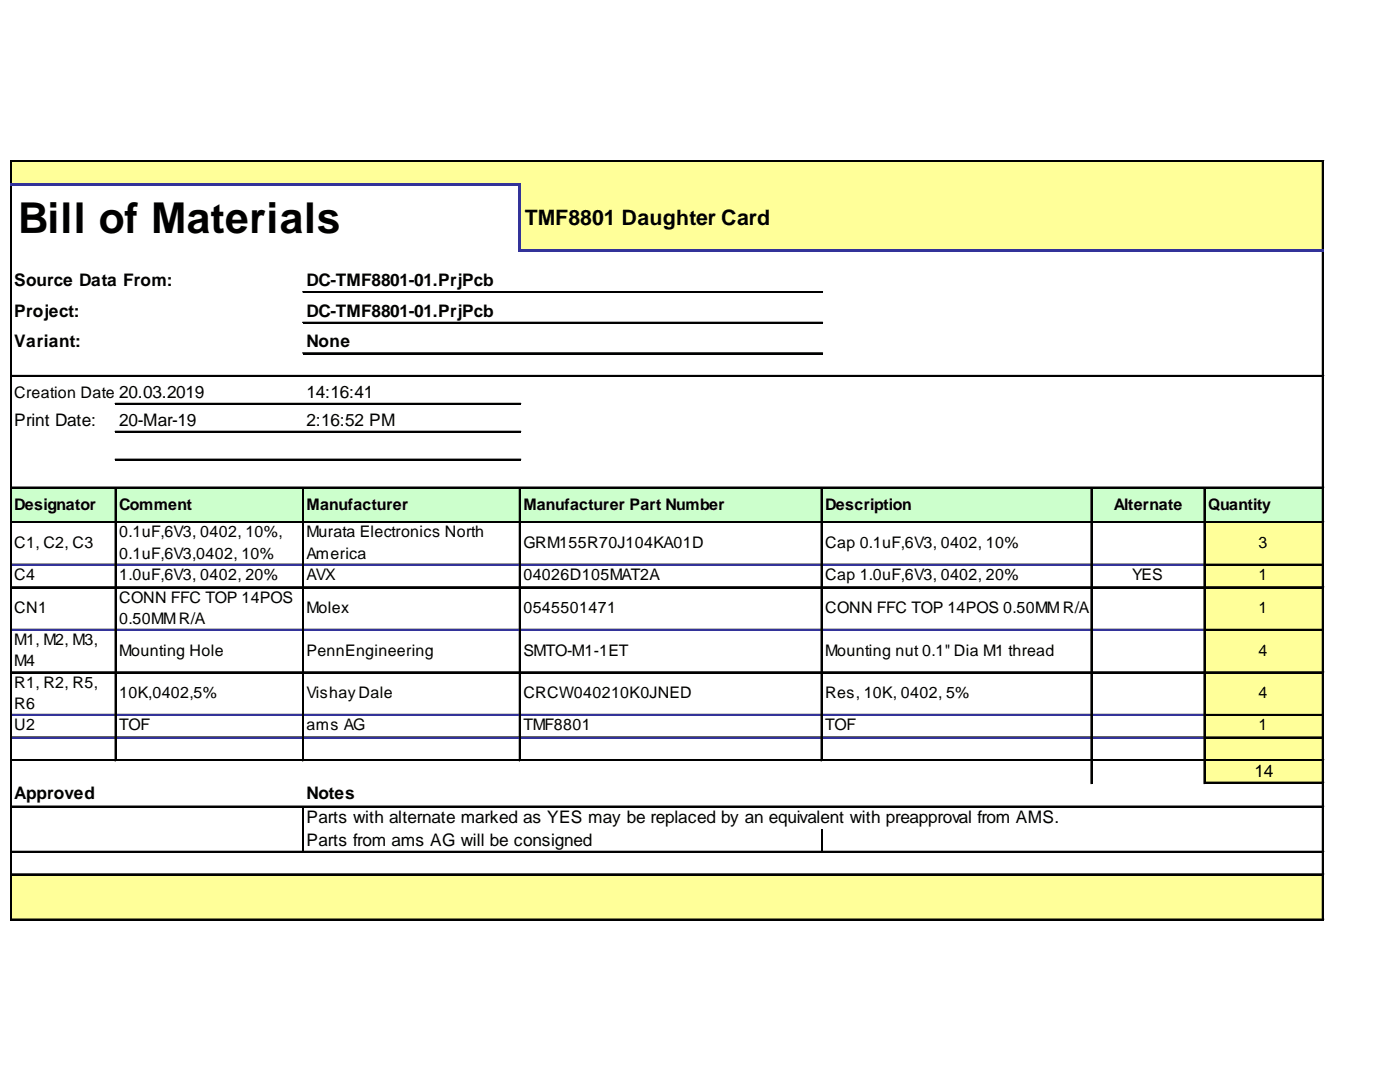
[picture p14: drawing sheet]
<svg xmlns="http://www.w3.org/2000/svg" width="279mm" height="216mm" viewBox="0 0 279 216" stroke-linecap="round" stroke-linejoin="round" font-family="sans-serif">
<defs><g id="words">
<text font-size="8.5" x="3.6" y="46.5">Bill of Materials</text>
<text font-size="4.2" x="104.7" y="44.8">TMF8801 Daughter Card</text>
<g font-size="3.4">
<text x="2.8" y="57.1">Source Data From:</text>
<text x="61.2" y="57.1">DC-TMF8801-01.PrjPcb</text>
<text x="2.8" y="63.2">Project:</text>
<text x="61.2" y="63.2">DC-TMF8801-01.PrjPcb</text>
<text x="2.8" y="69.3">Variant:</text>
<text x="61.2" y="69.3">None</text>
<text x="61.2" y="79.4">14:16:41</text>
<text x="2.8" y="84.9">Print Date:</text>
<text x="23.8" y="84.9">20-Mar-19</text>
<text x="61.2" y="84.9">2:16:52 PM</text>
<text x="250.4" y="155">14</text>
<text x="2.8" y="159.5">Approved</text>
<text x="61.2" y="159.5">Notes</text>
<text x="61.2" y="164.3">Parts with alternate marked as YES may be replaced by an equivalent with preapproval from AMS.</text>
<text x="61.2" y="168.8">Parts from ams AG will be consigned</text>
</g>
<g font-size="3.2">
<text x="2.8" y="79.4">Creation Date:20.03.2019</text>
<text x="2.8" y="101.7">Designator</text>
<text x="23.8" y="101.7">Comment</text>
<text x="61.2" y="101.7">Manufacturer</text>
<text x="104.4" y="101.7">Manufacturer Part Number</text>
<text x="164.7" y="101.7">Description</text>
<text x="222.3" y="101.7">Alternate</text>
<text x="241.1" y="101.7">Quantity</text>
<text x="23.8" y="107.3">0.1uF,6V3, 0402, 10%,</text>
<text x="61.2" y="107.3">Murata Electronics North</text>
<text x="2.8" y="109.4">C1, C2, C3</text>
<text x="23.8" y="111.5">0.1uF,6V3,0402, 10%</text>
<text x="61.2" y="111.5">America</text>
<text x="104.4" y="109.4">GRM155R70J104KA01D</text>
<text x="164.7" y="109.4">Cap 0.1uF,6V3, 0402, 10%</text>
<text x="251.2" y="109.4">3</text>
<text x="2.8" y="115.7">C4</text>
<text x="23.8" y="115.7">1.0uF,6V3, 0402, 20%</text>
<text x="61.2" y="115.7">AVX</text>
<text x="104.4" y="115.7">04026D105MAT2A</text>
<text x="164.7" y="115.7">Cap 1.0uF,6V3, 0402, 20%</text>
<text x="226" y="115.7">YES</text>
<text x="251.2" y="115.7">1</text>
<text x="2.8" y="122.4">CN1</text>
<text x="23.8" y="120.2">CONN FFC TOP 14POS</text>
<text x="23.8" y="124.5">0.50MMR/A</text>
<text x="61.2" y="122.4">Molex</text>
<text x="104.4" y="122.4">0545501471</text>
<text x="164.7" y="122.4">CONN FFC TOP 14POS 0.50MMR/A</text>
<text x="251.2" y="122.4">1</text>
<text x="2.8" y="128.7">M1, M2, M3,</text>
<text x="23.8" y="130.9">Mounting Hole</text>
<text x="61.2" y="130.9">PennEngineering</text>
<text x="104.4" y="130.9">SMTO-M1-1ET</text>
<text x="164.7" y="130.9">Mounting nut 0.1&quot; Dia M1 thread</text>
<text x="251.2" y="130.9">4</text>
<text x="2.8" y="133">M4</text>
<text x="2.8" y="137.2">R1, R2, R5,</text>
<text x="2.8" y="141.5">R6</text>
<text x="23.8" y="139.3">10K,0402,5%</text>
<text x="61.2" y="139.3">VishayDale</text>
<text x="104.4" y="139.3">CRCW040210K0JNED</text>
<text x="164.7" y="139.3">Res, 10K, 0402, 5%</text>
<text x="251.2" y="139.3">4</text>
<text x="2.8" y="145.7">U2</text>
<text x="23.8" y="145.7">TOF</text>
<text x="61.2" y="145.7">ams AG</text>
<text x="104.4" y="145.7">TMF8801</text>
<text x="164.7" y="145.7">TOF</text>
<text x="251.2" y="145.7">1</text>
</g>
</g></defs>
<g fill="#ff9">
<path d="M2.2 32.2h262v4.8h-262z"/>
<path d="M103.7 36.7h160.5v13.6h-160.5z"/>
</g>
<path d="M2.2 97.2h262v7.2h-262z" fill="#cfc"/>
<g fill="#ff9">
<path d="M240.3 104.1h23.9v8.8h-23.9z"/>
<path d="M240.3 112.6h23.9v4.8h-23.9z"/>
<path d="M240.3 117.1h23.9v8.8h-23.9z"/>
<path d="M240.3 125.6h23.9v8.7h-23.9z"/>
<path d="M240.3 134.1h23.9v8.7h-23.9z"/>
<path d="M240.3 142.6h23.9v4.7h-23.9z"/>
<path d="M240.3 147.1h23.9v4.7h-23.9z"/>
<path d="M240.3 151.6h23.9v4.8h-23.9z"/>
<path d="M2.2 174.4h262v9.3h-262z"/>
</g>
<path d="M2 32v4.5M2.2 32v4.5M263.9 32.2v17.5M264 32.2v17.5" fill="none" stroke="#000" stroke-width=".27"/>
<path d="M103.4 37h.5v13.3h-.5z" fill="#339"/>
<g fill="none" stroke="#000" stroke-width=".27">
<path d="M2 37v146.7M2.2 37v146.7M2.3 32h261.9M2.3 32.1h261.9M263.9 50.3v133.4M264 50.3v133.4M23 97.5v54.3M23.1 97.5v54.3M60.4 97.5v54.3M60.5 97.5v54.3M103.7 97.5v54.3M103.8 97.5v54.3"/>
<path d="M163.9 97.5v54.3M164 97.5v54.3M217.7 97.5v58.9M217.9 97.5v58.9M240.3 97.5v58.9M240.4 97.5v58.9M2.3 112.6h20.7M23.3 112.6h37.1M60.7 112.6h43M103.9 112.6h60M164.2 112.6h53.5M218 112.6h22.3"/>
<path d="M2.3 125.6h20.7M23.3 125.6h37.1M60.7 125.6h43M103.9 125.6h60M164.2 125.6h53.5M218 125.6h22.3M2.3 142.6h20.7M2.3 147.1h20.7M23.3 142.6h37.1M23.3 147.1h37.1M60.7 142.6h43M60.7 147.1h43"/>
<path d="M103.9 142.6h60M103.9 147.1h60M164.2 142.6h53.5M164.2 147.1h53.5M218 142.6h22.3M218 147.1h22.3M60.5 161.1v8.8M164 165.4v4.5"/>
</g>
<g fill="none" stroke="#339" stroke-width=".27">
<path d="M2.3 112.7h20.7M23.3 112.7h37.1M60.7 112.7h43M103.9 112.7h60M164.2 112.7h53.5M218 112.7h22.3M2.3 125.7h20.7M23.3 125.7h37.1M60.7 125.7h43M103.9 125.7h60M164.2 125.7h53.5M218 125.7h22.3"/>
<path d="M2.3 142.7h20.7M2.3 147.2h20.7M23.3 142.7h37.1M23.3 147.2h37.1M60.7 142.7h43M60.7 147.2h43M103.9 142.7h60M103.9 147.2h60M164.2 142.7h53.5M164.2 147.2h53.5M218 142.7h22.3M218 147.2h22.3"/>
</g>
<g fill="#339">
<path d="M2 36.5h101.9v.5h-101.9z"/>
<path d="M103.9 49.7h160.3v.6h-160.3z"/>
</g>
<g fill="none" stroke="#000" stroke-width=".27">
<path d="M60.4 58.2h103.8M60.4 58.4h103.8M2.3 74.9h261.9M2.3 75.1h261.9M60.4 64.3h103.8M60.4 64.5h103.8M60.4 70.4h103.8M60.4 70.6h103.8M2.3 97.2h261.9M2.3 97.3h261.9M23 80.5h80.9M23 80.6h80.9"/>
<path d="M23 86.1h80.9M23 86.2h80.9M23 91.6h80.9M23 91.8h80.9M2.3 104.1h261.9M2.3 104.2h261.9M2.3 117.1h261.9M2.3 117.2h261.9M240.6 112.6h23.3M240.6 112.7h23.3M2.3 134.1h261.9M2.3 134.2h261.9"/>
<path d="M240.6 125.6h23.3M240.6 125.7h23.3M2.3 151.6h261.9M2.3 151.7h261.9M240.6 142.6h23.3M240.6 142.7h23.3M240.6 147.1h23.3M240.6 147.2h23.3M240.6 156.1h23.6M240.6 156.2h23.6M2.3 160.9h261.9M2.3 161h261.9"/>
<path d="M2.3 169.9h261.9M2.3 170h261.9M2.3 174.4h261.9M2.3 174.5h261.9M2.3 183.4h261.9M2.3 183.5h261.9"/>
</g>
<use href="#words"/>
</svg>
